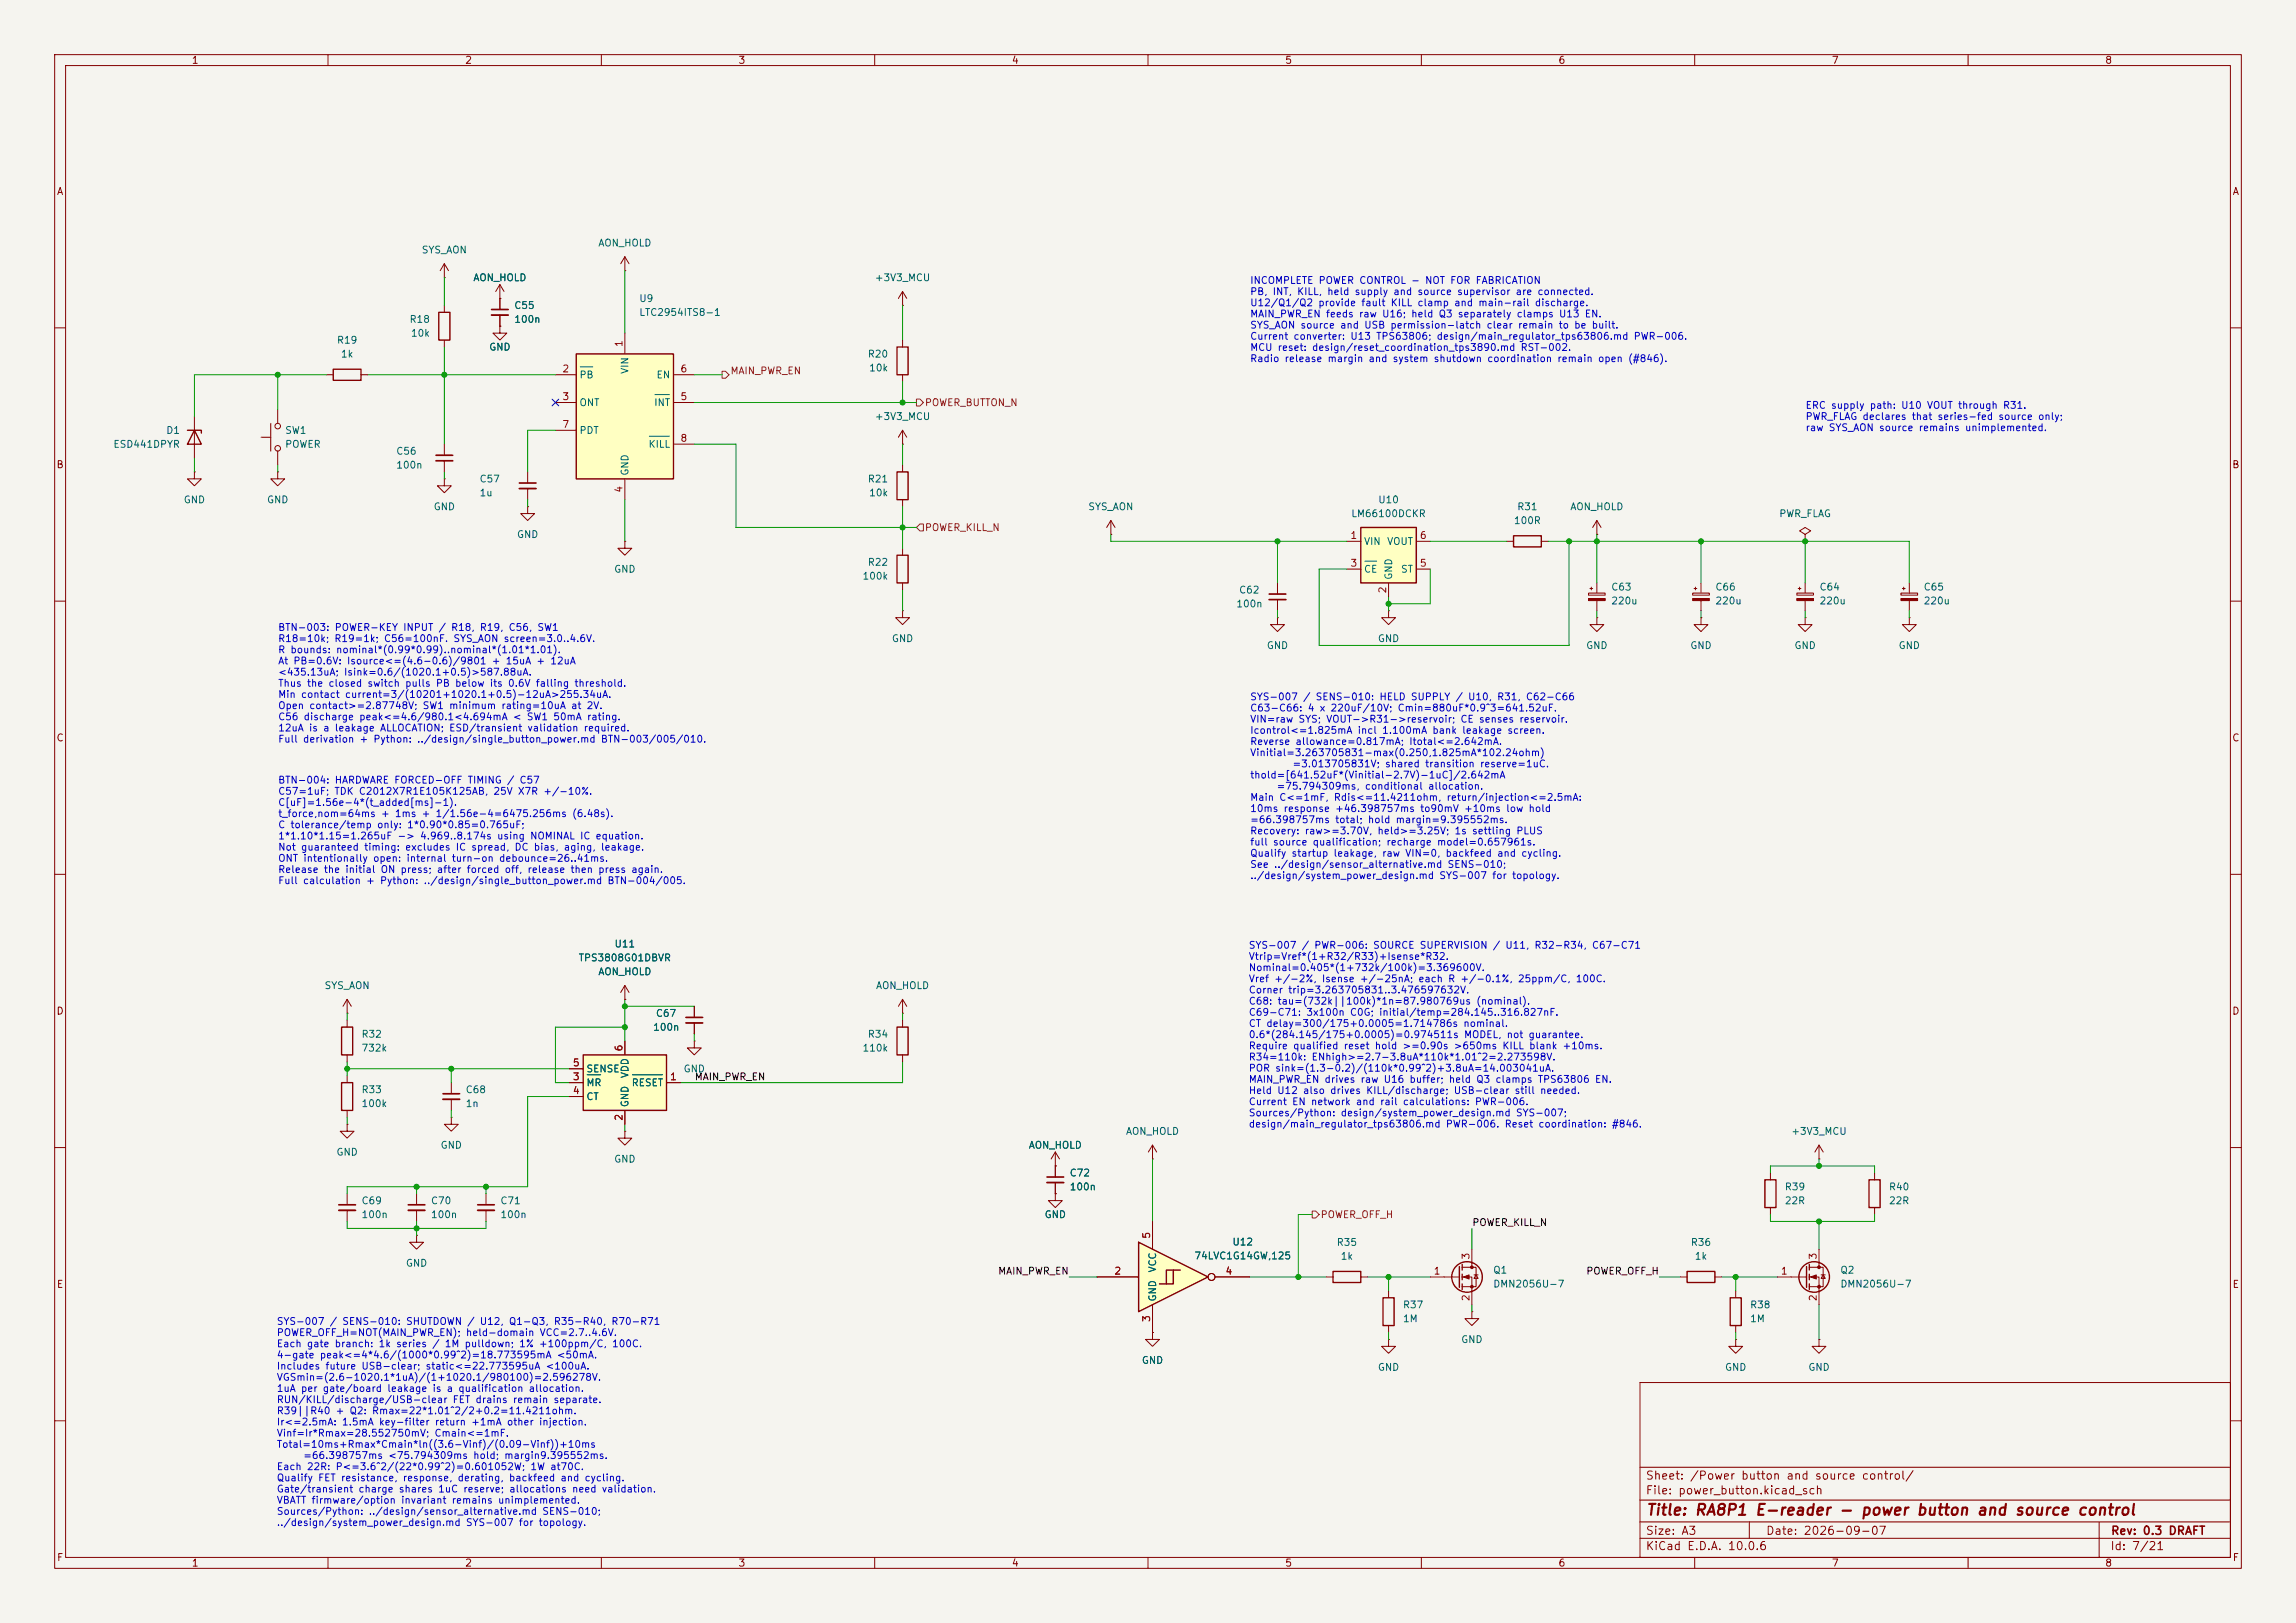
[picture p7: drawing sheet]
<svg xmlns="http://www.w3.org/2000/svg" width="420mm" height="297mm" viewBox="0 0 420 297" stroke-linecap="round" stroke-linejoin="round" font-family="sans-serif">
<defs><g id="words">
<text font-size="2" fill="#840000" x="301" y="277.8">Title: RA8P1 E-reader - power button and source control</text>
<g font-size="1.5" fill="#840000">
<text x="300.9" y="273.8">File: power_button.kicad_sch</text>
<text x="300.9" y="271.1">Sheet: /Power button and source control/</text>
<text x="300.9" y="281.2">Size: A3</text>
<text x="322.9" y="281.2">Date: 2026-09-07</text>
<text x="386" y="281.2">Rev: 0.3 DRAFT</text>
<text x="300.9" y="284">KiCad E.D.A. 10.0.6</text>
<text x="385.9" y="284">Id: 7/21</text>
</g>
<g font-size="1.3" fill="#840000">
<text x="35" y="12">1</text>
<text x="85" y="12">2</text>
<text x="135" y="12">3</text>
<text x="185" y="12">4</text>
<text x="235" y="12">5</text>
<text x="285" y="12">6</text>
<text x="335" y="12">7</text>
<text x="385" y="12">8</text>
<text x="10.3" y="36">A</text>
<text x="408.3" y="36">A</text>
<text x="10.2" y="86">B</text>
<text x="408.2" y="86">B</text>
<text x="10.2" y="136">C</text>
<text x="408.2" y="136">C</text>
<text x="10.2" y="186">D</text>
<text x="408.2" y="186">D</text>
<text x="10.3" y="236">E</text>
<text x="408.3" y="236">E</text>
<text x="10.3" y="286">F</text>
<text x="35" y="287">1</text>
<text x="85" y="287">2</text>
<text x="135" y="287">3</text>
<text x="185" y="287">4</text>
<text x="235" y="287">5</text>
<text x="285" y="287">6</text>
<text x="335" y="287">7</text>
<text x="385" y="287">8</text>
<text x="408.3" y="286">F</text>
</g>
<g font-size="1.3" fill="#006464">
<text x="77" y="46.7">SYS_AON</text>
<text x="109.3" y="45.4">AON_HOLD</text>
<text x="86.5" y="51.8">AON_HOLD</text>
<text x="159.9" y="51.8">+3V3_MCU</text>
<text x="74.8" y="59.4">R18</text>
<text x="94" y="56.8">C55</text>
<text x="94" y="59.4">100n</text>
<text x="116.8" y="55.6">U9</text>
<text x="116.8" y="58.1">LTC2954ITS8-1</text>
<text x="61.5" y="63.2">R19</text>
<text x="62.3" y="65.7">1k</text>
<text x="75.1" y="61.9">10k</text>
<text x="89.4" y="64.5">GND</text>
<text x="158.6" y="65.7">R20</text>
<text x="105.9" y="69.5">PB</text>
<text x="115.3" y="68.5" transform="rotate(-90 115.3 68.5)">VIN</text>
<text x="120" y="69.5">EN</text>
<text x="158.9" y="68.3">10k</text>
<text x="105.9" y="74.6">ONT</text>
<text x="119.6" y="74.6">INT</text>
<text x="159.9" y="77.2">+3V3_MCU</text>
<text x="20.6" y="82.2">ESD441DPYR</text>
<text x="30.3" y="79.7">D1</text>
<text x="52.1" y="79.7">SW1</text>
<text x="52.1" y="82.2">POWER</text>
<text x="72.4" y="83.5">C56</text>
<text x="105.9" y="79.7">PDT</text>
<text x="118.5" y="82.2">KILL</text>
<text x="72.4" y="86.1">100n</text>
<text x="87.6" y="88.6">C57</text>
<text x="115.3" y="87.1" transform="rotate(-90 115.3 87.1)">GND</text>
<text x="158.6" y="88.6">R21</text>
<text x="33.5" y="92.4">GND</text>
<text x="48.7" y="92.4">GND</text>
<text x="79.2" y="93.7">GND</text>
<text x="87.6" y="91.1">1u</text>
<text x="158.9" y="91.1">10k</text>
<text x="199" y="93.7">SYS_AON</text>
<text x="247.1" y="94.9">LM66100DCKR</text>
<text x="252" y="92.4">U10</text>
<text x="277.4" y="93.7">R31</text>
<text x="287.1" y="93.7">AON_HOLD</text>
<text x="325.4" y="94.9">PWR_FLAG</text>
<text x="94.5" y="98.8">GND</text>
<text x="249.4" y="100">VIN</text>
<text x="253.6" y="100">VOUT</text>
<text x="276.8" y="96.2">100R</text>
<text x="112.2" y="105.1">GND</text>
<text x="157.7" y="106.4">100k</text>
<text x="158.6" y="103.8">R22</text>
<text x="249.4" y="105.1">CE</text>
<text x="255" y="106.2" transform="rotate(-90 255 106.2)">GND</text>
<text x="256.2" y="105.1">ST</text>
<text x="226" y="111.5">100n</text>
<text x="226.6" y="108.9">C62</text>
<text x="294.6" y="108.4">C63</text>
<text x="294.6" y="110.9">220u</text>
<text x="313.7" y="108.4">C66</text>
<text x="313.7" y="110.9">220u</text>
<text x="332.7" y="108.4">C64</text>
<text x="332.7" y="110.9">220u</text>
<text x="351.8" y="108.4">C65</text>
<text x="351.8" y="110.9">220u</text>
<text x="163" y="117.8">GND</text>
<text x="231.6" y="119.1">GND</text>
<text x="251.9" y="117.8">GND</text>
<text x="290" y="119.1">GND</text>
<text x="309.1" y="119.1">GND</text>
<text x="328.1" y="119.1">GND</text>
<text x="347.2" y="119.1">GND</text>
<text x="112.3" y="173.7">U11</text>
<text x="105.7" y="176.2">TPS3808G01DBVR</text>
<text x="109.3" y="178.8">AON_HOLD</text>
<text x="59.3" y="181.3">SYS_AON</text>
<text x="160.1" y="181.3">AON_HOLD</text>
<text x="66" y="190.2">R32</text>
<text x="119.4" y="188.9">100n</text>
<text x="119.9" y="186.4">C67</text>
<text x="158.6" y="190.2">R34</text>
<text x="66" y="192.7">732k</text>
<text x="107.2" y="196.5">SENSE</text>
<text x="115.3" y="197.4" transform="rotate(-90 115.3 197.4)">VDD</text>
<text x="124.9" y="196.5">GND</text>
<text x="157.7" y="192.7">110k</text>
<text x="66" y="200.4">R33</text>
<text x="66" y="202.9">100k</text>
<text x="85.1" y="200.4">C68</text>
<text x="85.1" y="202.9">1n</text>
<text x="107.2" y="199.1">MR</text>
<text x="107.2" y="201.6">CT</text>
<text x="115.3" y="202.7" transform="rotate(-90 115.3 202.7)">GND</text>
<text x="115.4" y="199.1">RESET</text>
<text x="205.9" y="208">AON_HOLD</text>
<text x="327.6" y="208">+3V3_MCU</text>
<text x="61.4" y="211.8">GND</text>
<text x="80.5" y="210.5">GND</text>
<text x="112.2" y="213.1">GND</text>
<text x="188.1" y="210.5">AON_HOLD</text>
<text x="195.6" y="215.6">C72</text>
<text x="66" y="220.7">C69</text>
<text x="78.7" y="220.7">C70</text>
<text x="91.4" y="220.7">C71</text>
<text x="195.6" y="218.1">100n</text>
<text x="326.4" y="218.1">R39</text>
<text x="326.4" y="220.7">22R</text>
<text x="345.4" y="218.1">R40</text>
<text x="345.4" y="220.7">22R</text>
<text x="66" y="223.2">100n</text>
<text x="78.7" y="223.2">100n</text>
<text x="91.4" y="223.2">100n</text>
<text x="191" y="223.2">GND</text>
<text x="74.1" y="232.1">GND</text>
<text x="211.8" y="233" transform="rotate(-90 211.8 233)">VCC</text>
<text x="218.4" y="230.8">74LVC1G14GW,125</text>
<text x="225.3" y="228.2">U12</text>
<text x="244.4" y="228.3">R35</text>
<text x="245.1" y="230.8">1k</text>
<text x="273" y="233.4">Q1</text>
<text x="309.2" y="228.3">R36</text>
<text x="309.9" y="230.8">1k</text>
<text x="336.5" y="233.4">Q2</text>
<text x="211.8" y="238.3" transform="rotate(-90 211.8 238.3)">GND</text>
<text x="256.5" y="239.7">R37</text>
<text x="273" y="235.9">DMN2056U-7</text>
<text x="320" y="239.7">R38</text>
<text x="336.5" y="235.9">DMN2056U-7</text>
<text x="256.5" y="242.3">1M</text>
<text x="320" y="242.3">1M</text>
<text x="208.8" y="249.9">GND</text>
<text x="251.9" y="251.2">GND</text>
<text x="267.2" y="246.1">GND</text>
<text x="315.4" y="251.2">GND</text>
<text x="330.7" y="251.2">GND</text>
</g>
<g font-size="1.3" fill="#0000c2">
<text x="228.6" y="52.3">INCOMPLETE POWER CONTROL - NOT FOR FABRICATION</text>
<text x="228.6" y="54.3">PB, INT, KILL, held supply and source supervisor are connected.</text>
<text x="228.6" y="56.3">U12/Q1/Q2 provide fault KILL clamp and main-rail discharge.</text>
<text x="228.6" y="58.4">MAIN_PWR_EN feeds raw U16; held Q3 separately clamps U13 EN.</text>
<text x="228.6" y="60.4">SYS_AON source and USB permission-latch clear remain to be built.</text>
<text x="228.6" y="62.5">Current converter: U13 TPS63806; design/main_regulator_tps63806.md PWR-006.</text>
<text x="228.6" y="64.5">MCU reset: design/reset_coordination_tps3890.md RST-002.</text>
<text x="228.6" y="66.6">Radio release margin and system shutdown coordination remain open (#846).</text>
<text x="330.2" y="75.1">ERC supply path: U10 VOUT through R31.</text>
<text x="330.2" y="77.2">PWR_FLAG declares that series-fed source only;</text>
<text x="330.2" y="79.2">raw SYS_AON source remains unimplemented.</text>
<text x="50.8" y="115.8">BTN-003: POWER-KEY INPUT / R18, R19, C56, SW1</text>
<text x="50.8" y="117.8">R18=10k; R19=1k; C56=100nF. SYS_AON screen=3.0..4.6V.</text>
<text x="50.8" y="119.8">R bounds: nominal*(0.99*0.99)..nominal*(1.01*1.01).</text>
<text x="50.8" y="121.9">At PB=0.6V: Isource&lt;=(4.6-0.6)/9801 + 15uA + 12uA</text>
<text x="50.8" y="123.9">&lt;435.13uA; Isink=0.6/(1020.1+0.5)&gt;587.88uA.</text>
<text x="50.8" y="126">Thus the closed switch pulls PB below its 0.6V falling threshold.</text>
<text x="50.8" y="128">Min contact current=3/(10201+1020.1+0.5)-12uA&gt;255.34uA.</text>
<text x="50.8" y="130.1">Open contact&gt;=2.87748V; SW1 minimum rating=10uA at 2V.</text>
<text x="228.6" y="128.5">SYS-007 / SENS-010: HELD SUPPLY / U10, R31, C62-C66</text>
<text x="228.6" y="130.5">C63-C66: 4 x 220uF/10V; Cmin=880uF*0.9^3=641.52uF.</text>
<text x="50.8" y="132.1">C56 discharge peak&lt;=4.6/980.1&lt;4.694mA &lt; SW1 50mA rating.</text>
<text x="50.8" y="134.2">12uA is a leakage ALLOCATION; ESD/transient validation required.</text>
<text x="50.8" y="136.2">Full derivation + Python: ../design/single_button_power.md BTN-003/005/010.</text>
<text x="228.6" y="132.5">VIN=raw SYS; VOUT-&gt;R31-&gt;reservoir; CE senses reservoir.</text>
<text x="228.6" y="134.6">Icontrol&lt;=1.825mA incl 1.100mA bank leakage screen.</text>
<text x="228.6" y="136.6">Reverse allowance=0.817mA; Itotal&lt;=2.642mA.</text>
<text x="50.8" y="143.7">BTN-004: HARDWARE FORCED-OFF TIMING / C57</text>
<text x="228.6" y="138.7">Vinitial=3.263705831-max(0.250,1.825mA*102.24ohm)</text>
<text x="228.6" y="142.8">thold=[641.52uF*(Vinitial-2.7V)-1uC]/2.642mA</text>
<text x="236.3" y="140.7">=3.013705831V; shared transition reserve=1uC.</text>
<text x="50.8" y="145.7">C57=1uF; TDK C2012X7R1E105K125AB, 25V X7R +/-10%.</text>
<text x="50.8" y="147.8">C[uF]=1.56e-4*(t_added[ms]-1).</text>
<text x="50.8" y="149.8">t_force,nom=64ms + 1ms + 1/1.56e-4=6475.256ms (6.48s).</text>
<text x="228.6" y="146.9">Main C&lt;=1mF, Rdis&lt;=11.4211ohm, return/injection&lt;=2.5mA:</text>
<text x="228.6" y="148.9">10ms response +46.398757ms to90mV +10ms low hold</text>
<text x="233.4" y="144.8">=75.794309ms, conditional allocation.</text>
<text x="50.8" y="151.9">C tolerance/temp only: 1*0.90*0.85=0.765uF;</text>
<text x="50.8" y="153.9">1*1.10*1.15=1.265uF -&gt; 4.969..8.174s using NOMINAL IC equation.</text>
<text x="50.8" y="156">Not guaranteed timing: excludes IC spread, DC bias, aging, leakage.</text>
<text x="228.6" y="150.9">=66.398757ms total; hold margin=9.395552ms.</text>
<text x="228.6" y="153">Recovery: raw&gt;=3.70V, held&gt;=3.25V; 1s settling PLUS</text>
<text x="228.6" y="155">full source qualification; recharge model=0.657961s.</text>
<text x="50.8" y="158">ONT intentionally open: internal turn-on debounce=26..41ms.</text>
<text x="50.8" y="160.1">Release the initial ON press; after forced off, release then press again.</text>
<text x="228.6" y="157.1">Qualify startup leakage, raw VIN=0, backfeed and cycling.</text>
<text x="228.6" y="159.1">See ../design/sensor_alternative.md SENS-010;</text>
<text x="228.6" y="161.2">../design/system_power_design.md SYS-007 for topology.</text>
<text x="50.8" y="162.1">Full calculation + Python: ../design/single_button_power.md BTN-004/005.</text>
<text x="228.3" y="173.9">SYS-007 / PWR-006: SOURCE SUPERVISION / U11, R32-R34, C67-C71</text>
<text x="228.3" y="176">Vtrip=Vref*(1+R32/R33)+Isense*R32.</text>
<text x="228.3" y="178">Nominal=0.405*(1+732k/100k)=3.369600V.</text>
<text x="228.3" y="180.1">Vref +/-2%, Isense +/-25nA; each R +/-0.1%, 25ppm/C, 100C.</text>
<text x="228.3" y="182.1">Corner trip=3.263705831..3.476597632V.</text>
<text x="228.3" y="184.1">C68: tau=(732k||100k)*1n=87.980769us (nominal).</text>
<text x="228.3" y="186.2">C69-C71: 3x100n C0G; initial/temp=284.145..316.827nF.</text>
<text x="228.3" y="188.2">CT delay=300/175+0.0005=1.714786s nominal.</text>
<text x="228.3" y="190.3">0.6*(284.145/175+0.0005)=0.974511s MODEL, not guarantee.</text>
<text x="228.3" y="192.3">Require qualified reset hold &gt;=0.90s &gt;650ms KILL blank +10ms.</text>
<text x="228.3" y="194.4">R34=110k: ENhigh&gt;=2.7-3.8uA*110k*1.01^2=2.273598V.</text>
<text x="228.3" y="196.4">POR sink=(1.3-0.2)/(110k*0.99^2)+3.8uA=14.003041uA.</text>
<text x="228.3" y="198.5">MAIN_PWR_EN drives raw U16 buffer; held Q3 clamps TPS63806 EN.</text>
<text x="228.3" y="200.5">Held U12 also drives KILL/discharge; USB-clear still needed.</text>
<text x="228.3" y="202.5">Current EN network and rail calculations: PWR-006.</text>
<text x="228.3" y="204.6">Sources/Python: design/system_power_design.md SYS-007;</text>
<text x="228.3" y="206.6">design/main_regulator_tps63806.md PWR-006. Reset coordination: #846.</text>
<text x="50.5" y="242.8">SYS-007 / SENS-010: SHUTDOWN / U12, Q1-Q3, R35-R40, R70-R71</text>
<text x="50.5" y="244.8">POWER_OFF_H=NOT(MAIN_PWR_EN); held-domain VCC=2.7..4.6V.</text>
<text x="50.5" y="246.8">Each gate branch: 1k series / 1M pulldown; 1% +100ppm/C, 100C.</text>
<text x="50.5" y="248.9">4-gate peak&lt;=4*4.6/(1000*0.99^2)=18.773595mA &lt;50mA.</text>
<text x="50.5" y="250.9">Includes future USB-clear; static&lt;=22.773595uA &lt;100uA.</text>
<text x="50.5" y="253">VGSmin=(2.6-1020.1*1uA)/(1+1020.1/980100)=2.596278V.</text>
<text x="50.5" y="255">1uA per gate/board leakage is a qualification allocation.</text>
<text x="50.5" y="257.1">RUN/KILL/discharge/USB-clear FET drains remain separate.</text>
<text x="50.5" y="259.1">R39||R40 + Q2: Rmax=22*1.01^2/2+0.2=11.4211ohm.</text>
<text x="50.5" y="261.2">Ir&lt;=2.5mA: 1.5mA key-filter return +1mA other injection.</text>
<text x="50.5" y="263.2">Vinf=Ir*Rmax=28.552750mV; Cmain&lt;=1mF.</text>
<text x="50.5" y="265.2">Total=10ms+Rmax*Cmain*ln((3.6-Vinf)/(0.09-Vinf))+10ms</text>
<text x="50.5" y="269.3">Each 22R: P&lt;=3.6^2/(22*0.99^2)=0.601052W; 1W at70C.</text>
<text x="55.4" y="267.3">=66.398757ms &lt;75.794309ms hold; margin9.395552ms.</text>
<text x="50.5" y="271.4">Qualify FET resistance, response, derating, backfeed and cycling.</text>
<text x="50.5" y="273.4">Gate/transient charge shares 1uC reserve; allocations need validation.</text>
<text x="50.5" y="275.5">VBATT firmware/option invariant remains unimplemented.</text>
<text x="50.5" y="277.5">Sources/Python: ../design/sensor_alternative.md SENS-010;</text>
<text x="50.5" y="279.6">../design/system_power_design.md SYS-007 for topology.</text>
</g>
<g font-size="1.3" fill="#a90000">
<text x="114.2" y="63.6" transform="rotate(-90 114.2 63.6)">1</text>
<text x="102.8" y="68.4">2</text>
<text x="124.4" y="68.4">6</text>
<text x="102.8" y="73.5">3</text>
<text x="124.4" y="73.5">5</text>
<text x="102.8" y="78.6">7</text>
<text x="124.4" y="81.1">8</text>
<text x="114.2" y="90.3" transform="rotate(-90 114.2 90.3)">4</text>
<text x="246.9" y="98.9">1</text>
<text x="259.6" y="98.9">6</text>
<text x="246.9" y="104">3</text>
<text x="259.6" y="104">5</text>
<text x="253.9" y="108.7" transform="rotate(-90 253.9 108.7)">2</text>
<text x="104.7" y="198">3</text>
<text x="104.7" y="195.4">5</text>
<text x="114.2" y="192.5" transform="rotate(-90 114.2 192.5)">6</text>
<text x="122.5" y="198">1</text>
<text x="104.7" y="200.5">4</text>
<text x="114.2" y="205.2" transform="rotate(-90 114.2 205.2)">2</text>
<text x="210.7" y="226.8" transform="rotate(-90 210.7 226.8)">5</text>
<text x="203.7" y="233.5">2</text>
<text x="224.1" y="233.5">4</text>
<text x="262.2" y="233.5">1</text>
<text x="269.1" y="230.6" transform="rotate(-90 269.1 230.6)">3</text>
<text x="325.7" y="233.5">1</text>
<text x="332.6" y="230.6" transform="rotate(-90 332.6 230.6)">3</text>
<text x="269.1" y="238.2" transform="rotate(-90 269.1 238.2)">2</text>
<text x="332.6" y="238.2" transform="rotate(-90 332.6 238.2)">2</text>
<text x="210.7" y="242" transform="rotate(-90 210.7 242)">3</text>
</g>
<g font-size="1.3" fill="#725600">
<text x="133.5" y="68.8">MAIN_PWR_EN</text>
<text x="169.1" y="74.6">POWER_BUTTON_N</text>
<text x="169.1" y="97.5">POWER_KILL_N</text>
<text x="241.5" y="223.2">POWER_OFF_H</text>
</g>
<g font-size="1.3" fill="#0f0f0f">
<text x="127" y="198">MAIN_PWR_EN</text>
<text x="269.2" y="224.7">POWER_KILL_N</text>
<text x="182.5" y="233.6">MAIN_PWR_EN</text>
<text x="290.1" y="233.6">POWER_OFF_H</text>
</g>
</g></defs>
<path d="M0 0h420v297h-420z" fill="#f5f4ef" stroke="#f5f4ef" stroke-width=".18"/>
<g fill="none" stroke="#840000" stroke-width=".18">
<path d="M10 10h400v277h-400zM12 12h396v273h-396zM60 10v2M110 10v2M160 10v2M210 10v2M260 10v2M310 10v2M360 10v2M91.4 59.7v1.3h1.3l-1.3 1.2-1.2-1.2h1.2M91.4 59.7h.1M10 60h2"/>
<path d="M408 60h2M81.3 87.6v1.3h1.2l-1.2 1.3-1.3-1.3h1.3M81.3 87.6h.1M96.5 86.4v2M96.5 89.4v2M114.3 99.1v1.2h1.3l-1.3 1.3-1.3-1.3h1.3M114.3 99.1h.1M165.1 85.1v1.3M165.1 91.4v1.3M330.2 97.8l1-.6-1-.7-1 .7 1 .6v1.3M330.2 99.1h.1M10 110h2"/>
<path d="M165.1 100.3v1.3M165.1 106.7v1.3M408 110h2M10 160h2M408 160h2M63.5 196.9v1.2M82.5 198.1v2.1M10 210h2M63.5 205.7v1.3h1.3l-1.3 1.3-1.3-1.3h1.3M63.5 205.7h.1M63.5 203.2v1.3M82.5 204.5v1.2h1.3l-1.3 1.3-1.2-1.3h1.2"/>
<path d="M82.5 204.5h.1M82.5 201.2v2M323.8 214.6v1.3M408 210h2M76.2 226.1v1.2h1.3l-1.3 1.3-1.3-1.3h1.3M76.2 226.1h.1M323.8 221v1.2M300 253h108v32h-108zM10 260h2M300 278.5h108M300 274.5h108M300 268.5h108"/>
<path d="M320 278.5v3M384 278.5v6.5M408 260h2M60 285v2M110 285v2M160 285v2M210 285v2M260 285v2M300 281.5h108M310 285v2M360 285v2"/>
</g>
<path d="M164.1 86.4h2v5h-2zM164.1 101.6h2v5.1h-2zM62.5 198.1h2v5.1h-2zM322.8 215.9h2.1v5.1h-2.1z" fill="none" stroke="#840000" stroke-width=".25"/>
<path d="M95 88.4h3M81 200.2h3.1" fill="none" stroke="#840000" stroke-width=".3"/>
<path d="M95 89.4h3M81 201.2h3.1" fill="none" stroke="#840000" stroke-width=".33"/>
<path d="M105.4 64.8h17.8v22.8h-17.8z" fill="#ffffc2"/>
<g fill="none" stroke="#840000" stroke-width=".25">
<path d="M80.3 57.2h2v5h-2zM105.4 64.8h17.8v22.8h-17.8zM164.1 63.5h2v5.1h-2zM62.5 188h2v5h-2zM341.9 215.9h2v5.1h-2zM316.5 237.5h2v5.1h-2zM330.5 231.8v3.8M331 231.4v1M331 233.2v1M331 234.9v1.1"/>
<circle cx="331.9" cy="233.7" r="2.79"/>
</g>
<g fill="none" stroke="#840000" stroke-width=".18">
<path d="M81.3 50.8h.1M81.3 48.3l-.8 1.2M81.3 48.3l.7 1.2M81.3 48.3v2.5M81.3 55.9v1.3M91.4 54.6h.1M91.4 52.1l-.7 1.2M91.4 52.1l.8 1.2M91.4 52.1v4.5M91.4 57.7v2M114.3 49.5h.1M114.3 47v2.5"/>
<path d="M114.3 47l-.8 1.3M114.3 47l.8 1.3M165.1 55.9h.1M165.1 53.3v2.6M165.1 53.3l-.8 1.3M165.1 53.3l.8 1.3M81.3 62.2v1.3M101.6 68.6h3.8M101.6 73.7h3.8M101.6 78.7h3.8M114.3 61v3.8M123.2 68.6h3.8"/>
<path d="M123.2 73.7h3.8M165.1 78.7l-.8 1.3M165.1 78.7l.8 1.3M165.1 62.2v1.3M165.1 68.6v1.3M165.1 78.7v2.6M96.5 92.7v1.3h1.3l-1.3 1.3-1.3-1.3h1.3M96.5 92.7h.1M114.3 87.6v3.8M123.2 81.3h3.8M165.1 81.3h.1M233.7 113v1.3h1.2l-1.2 1.3-1.3-1.3h1.3"/>
<path d="M233.7 113h.1M254 111.8v1.2h1.3l-1.3 1.3-1.3-1.3h1.3M254 111.8h.1M309.6 108.5h3.1v.4h-3.1zM309.9 107.7h.5M310.1 107.4v.6M311.1 113v1.3h1.3l-1.3 1.3-1.2-1.3h1.2M311.1 113h.1M311.1 106.7v1.8M311.1 109.9v1.9M347.7 108.5h3.1v.4h-3.1zM348 107.7h.5"/>
<path d="M348.2 107.4v.6M349.2 106.7v1.8M349.2 109.9v1.9M63.5 185.4h.1M63.5 182.9v2.5M63.5 186.7v1.3M63.5 193v1.3M63.5 182.9l-.8 1.3M63.5 182.9l.8 1.3M63.5 218.4v2.1M76.2 218.4v2.1M88.9 218.4v2.1"/>
<path d="M332.7 212.1h.1M332.7 209.6l-.7 1.2M332.7 209.6l.8 1.2M332.7 209.6v2.5M342.9 214.6v1.3M63.5 221.5v2M76.2 221.5v2M88.9 221.5v2M317.5 236.2v1.3M325.1 233.7h5.4M331 231.9h2.5v3.6h-2.5M331 233.7h1.7v5.1"/>
<path d="M332.7 228.6v3.3M333.1 233.3h.8M333.5 233.3l.4 .6h-.8zM342.9 221v1.2M317.5 245.1v1.3h1.3l-1.3 1.2-1.3-1.2h1.3M317.5 245.1h.1M317.5 242.6v1.2M332.7 245.1v1.3h1.3l-1.3 1.2-1.2-1.2h1.2M332.7 245.1h.1"/>
</g>
<path d="M106.1 67.1h2.3M118.8 79.8h3.7M119.8 72.2h2.7" fill="none" stroke="#006464" stroke-width=".18"/>
<path d="M89.9 56.6h3.1M62 220.5h3M74.7 220.5h3M87.4 220.5h3" fill="none" stroke="#840000" stroke-width=".3"/>
<path d="M89.9 57.7h3.1M62 221.5h3M74.7 221.5h3M87.4 221.5h3" fill="none" stroke="#840000" stroke-width=".33"/>
<g fill="#840000" stroke="#840000" stroke-width=".18">
<path d="M331.2 233.7l1-.4v.8z"/>
<path d="M347.7 109.5h3.1v.4h-3.1z"/>
<path d="M309.6 109.5h3.1v.4h-3.1z"/>
<circle cx="332.7" cy="231.9" r=".25"/>
<circle cx="332.7" cy="235.5" r=".25"/>
</g>
<path d="M248.9 96.5h10.2v10.2h-10.2z" fill="#ffffc2"/>
<path d="M34.3 78.7h2.5v.5M35.6 78.7l1.2 2.6h-2.5zM61 67.6h5v2h-5zM248.9 96.5h10.2v10.2h-10.2zM308.6 232.7h5.1v2h-5.1z" fill="none" stroke="#840000" stroke-width=".25"/>
<g fill="none" stroke="#840000" stroke-width=".18">
<path d="M35.6 76.2v7.6M49.5 77.5v5.1M50.8 74.9v2.6M59.7 68.6h1.3M66 68.6h1.3M35.6 86.4v1.2h1.2l-1.2 1.3-1.3-1.3h1.3M35.6 86.4h.1M47.8 80h1.7M50.8 86.4v1.2h1.3l-1.3 1.3-1.3-1.3h1.3M50.8 86.4h.1M50.8 82.6v2.5M81.3 81.3v2"/>
<path d="M81.3 84.3v2.1M246.4 99.1h2.5M259.1 99.1h2.5M165.1 111.8v1.2h1.3l-1.3 1.3-1.3-1.3h1.3M165.1 111.8h.1M246.4 104.1h2.5M254 106.7v2.5M259.1 104.1h2.5M328.7 108.5h3v.4h-3zM328.9 107.7h.5M329.2 107.4v.6M330.2 113v1.3h1.3l-1.3 1.3-1.3-1.3h1.3"/>
<path d="M330.2 113h.1M330.2 106.7v1.8M330.2 109.9v1.9M349.2 113v1.3h1.3l-1.3 1.3-1.2-1.3h1.2M349.2 113h.1M114.3 182.9h.1M114.3 180.3l-.8 1.3M114.3 180.3l.8 1.3M114.3 180.3v2.6M307.3 233.7h1.3M313.7 233.7h1.3"/>
<circle cx="50.8" cy="78" r=".51"/>
<circle cx="50.8" cy="82" r=".51"/>
</g>
<path d="M249.7 102.7h2.1" fill="none" stroke="#006464" stroke-width=".18"/>
<path d="M328.7 109.5h3v.4h-3z" fill="#840000" stroke="#840000" stroke-width=".18"/>
<path d="M79.8 83.3h3" fill="none" stroke="#840000" stroke-width=".3"/>
<path d="M79.8 84.3h3" fill="none" stroke="#840000" stroke-width=".33"/>
<path d="M106.7 193h15.2v10.2h-15.2z" fill="#ffffc2"/>
<g fill="none" stroke="#840000" stroke-width=".25">
<path d="M276.9 98h5v2.1h-5zM106.7 193h15.2v10.2h-15.2zM164.1 188h2v5h-2zM253 237.5h2v5.1h-2zM267 231.8v3.8M267.5 231.4v1M267.5 233.2v1M267.5 234.9v1.1"/>
<circle cx="268.4" cy="233.7" r="2.79"/>
</g>
<g fill="none" stroke="#840000" stroke-width=".18">
<path d="M275.6 99.1h1.3M281.9 99.1h1.3M104.1 198.1h2.6M104.1 195.6h2.6M114.3 190.5v2.5M121.9 198.1h2.6M127 190.5v1.3h1.3l-1.3 1.2-1.3-1.2h1.3M127 190.5h.1M127 184.2v2M127 187.2v2M165.1 185.4h.1M165.1 182.9l-.8 1.3"/>
<path d="M165.1 182.9l.8 1.3M165.1 182.9v2.5M165.1 186.7v1.3M165.1 193v1.3M104.1 200.7h2.6M114.3 207v1.3h1.3l-1.3 1.3-1.3-1.3h1.3M114.3 207h.1M114.3 203.2v2.5M193 213.4h.1M193 218.4v1.3h1.3l-1.3 1.3-1.2-1.3h1.2M193 218.4h.1M193 210.8v4.6"/>
<path d="M193 216.4v2M193 210.8l-.7 1.3M193 210.8l.8 1.3M210.8 212.1h.1M210.8 209.6l-.7 1.2M210.8 209.6l.8 1.2M210.8 209.6v2.5M254 236.2v1.3M261.6 233.7h5.4M267.5 231.9h2.5v3.6h-2.5M267.5 233.7h1.7v5.1M269.2 228.6v3.3"/>
<path d="M269.6 233.3h.8M270 233.3l.4 .6h-.8zM254 245.1v1.3h1.3l-1.3 1.2-1.3-1.2h1.3M254 245.1h.1M254 242.6v1.2M269.2 240v1.3h1.3l-1.3 1.3-1.2-1.3h1.2M269.2 240h.1"/>
</g>
<path d="M107.4 196.7h2.5M115.7 196.7h5.5" fill="none" stroke="#006464" stroke-width=".18"/>
<path d="M125.5 186.2h3M191.5 215.4h3.1" fill="none" stroke="#840000" stroke-width=".3"/>
<path d="M125.5 187.2h3M191.5 216.4h3.1" fill="none" stroke="#840000" stroke-width=".33"/>
<g fill="#840000" stroke="#840000" stroke-width=".18">
<path d="M267.7 233.7l1-.4v.8z"/>
<circle cx="269.2" cy="231.9" r=".25"/>
<circle cx="269.2" cy="235.5" r=".25"/>
</g>
<path d="M208.3 227.3l12.7 6.4-12.7 6.3z" fill="#ffffc2"/>
<path d="M208.3 227.3l12.7 6.4-12.7 6.3zM214.6 232.4v2.5h-2.5M215.9 232.4h-2.5v2.5M243.8 232.7h5.1v2h-5.1z" fill="none" stroke="#840000" stroke-width=".25"/>
<g fill="none" stroke="#840000" stroke-width=".18">
<path d="M91.4 54.6h.1M91.4 59.7h.1M91.4 54.6v2M91.4 57.7v2M203.2 97.8h.1M203.2 95.3l-.8 1.2M203.2 95.3l.8 1.2M203.2 95.3v2.5M292.1 97.8h.1M292.1 95.3l-.8 1.2M292.1 95.3l.8 1.2M292.1 95.3v2.5"/>
<path d="M233.7 106.7v2M233.7 109.7v2.1M290.6 108.5h3v.4h-3zM290.8 107.7h.5M291.1 107.4v.6M292.1 113v1.3h1.3l-1.3 1.3-1.3-1.3h1.3M292.1 113h.1M292.1 106.7v1.8M292.1 109.9v1.9M104.1 198.1h2.6M104.1 195.6h2.6M114.3 182.9h.1"/>
<path d="M114.3 190.5v2.5M121.9 198.1h2.6M127 184.2v2M127 187.2v2M104.1 200.7h2.6M114.3 203.2v2.5M193 213.4h.1M193 218.4h.1M193 213.4v2M193 216.4v2M200.7 233.7h7.6M210.8 223.5v5.1"/>
<path d="M210.8 238.8v5M222.2 233.7h6.4M242.6 233.7h1.2M248.9 233.7h1.3M210.8 243.8v1.3h1.3l-1.3 1.3-1.3-1.3h1.3M210.8 243.8h.1"/>
<circle cx="221.6" cy="233.7" r=".63"/>
</g>
<path d="M290.6 109.5h3v.4h-3z" fill="#840000" stroke="#840000" stroke-width=".18"/>
<path d="M232.2 108.7h3" fill="none" stroke="#840000" stroke-width=".3"/>
<path d="M232.2 109.7h3" fill="none" stroke="#840000" stroke-width=".33"/>
<path d="M132.1 67.9h.6l.6 .7-.6 .6h-.6zM167.6 73h.7l.6 .7-.6 .6h-.7zM168.3 95.9h.6v1.3h-.6l-.7-.7zM240 221.6h.7l.6 .6-.6 .7h-.7z" fill="none" stroke="#725600" stroke-width=".18"/>
<g fill="none" stroke="#009600" stroke-width=".18">
<path d="M81.3 50.8v5.1M114.3 49.5v11.5M165.1 55.9v6.3M50.8 68.6v6.3M59.7 68.6h-24.1v7.6M67.3 68.6h34.3M81.3 63.5v17.8M101.6 78.7h-5.1v7.7M127 73.7h40.6M127 68.6h5.1M165.1 69.9v3.8M35.6 83.8v2.6"/>
<path d="M50.8 85.1v1.3M81.3 86.4v1.2M96.5 91.4v1.3M114.3 91.4v7.7M127 81.3h7.6v15.2h33M165.1 81.3v3.8M165.1 92.7v7.6M203.2 97.8v1.3h43.2M233.7 99.1v7.6M261.6 99.1h14M283.2 99.1h66v7.6M287 99.1v19h-45.7v-14h5.1"/>
<path d="M292.1 97.8v8.9M311.1 99.1v7.6M330.2 99.1v7.6M165.1 108v3.8M233.7 111.8v1.2M254 109.2v2.6M261.6 104.1v6.4h-7.6M292.1 111.8v1.2M311.1 111.8v1.2M330.2 111.8v1.2M349.2 111.8v1.2M63.5 195.6h40.6"/>
<path d="M63.5 185.4v1.3M63.5 194.3v2.6M82.5 195.6v2.5M114.3 182.9v7.6M114.3 188h-12.7v10.1h2.5M114.3 184.2h12.7M127 189.2v1.3M165.1 185.4v1.3M165.1 194.3v3.8h-40.6M63.5 204.5v1.2M76.2 217.2v1.2M82.5 203.2v1.3"/>
<path d="M88.9 217.2v1.2M104.1 200.7h-7.6v16.5h-33v1.2M114.3 205.7v1.3M210.8 212.1v11.4M323.8 214.6v-1.2h19.1v1.2M332.7 212.1v1.3M63.5 223.5v1.3h25.4v-1.3M76.2 223.5v2.6M195.6 233.7h5.1M228.6 233.7h14M240 222.2h-2.5v11.5M250.2 233.7h11.4"/>
<path d="M254 233.7v2.5M269.2 224.8v3.8M269.2 238.8v1.2M303.5 233.7h3.8M315 233.7h10.1M317.5 233.7v2.5M323.8 222.2v1.3h19.1v-1.3M332.7 223.5v5.1M332.7 238.8v6.3M254 243.8v1.3M317.5 243.8v1.3"/>
</g>
<path d="M101 73.1l1.2 1.2M102.2 73.1l-1.2 1.2" fill="none" stroke="#000084" stroke-width=".18"/>
<path d="M107.4 196.7h2.5M115.7 196.7h5.5" fill="none" stroke="#006464" stroke-width=".18"/>
<g fill="#009600" stroke="#009600" stroke-width=".18">
<circle cx="76.2" cy="224.8" r=".46"/>
<circle cx="82.5" cy="195.6" r=".46"/>
<circle cx="88.9" cy="217.2" r=".46"/>
<circle cx="76.2" cy="217.2" r=".46"/>
<circle cx="63.5" cy="195.6" r=".46"/>
<circle cx="330.2" cy="99.1" r=".46"/>
<circle cx="292.1" cy="99.1" r=".46"/>
<circle cx="311.1" cy="99.1" r=".46"/>
<circle cx="332.7" cy="213.4" r=".46"/>
<circle cx="332.7" cy="223.5" r=".46"/>
<circle cx="317.5" cy="233.7" r=".46"/>
<circle cx="165.1" cy="96.5" r=".46"/>
<circle cx="165.1" cy="73.7" r=".46"/>
<circle cx="50.8" cy="68.6" r=".46"/>
<circle cx="81.3" cy="68.6" r=".46"/>
<circle cx="114.3" cy="184.2" r=".46"/>
<circle cx="114.3" cy="188" r=".46"/>
<circle cx="254" cy="233.7" r=".46"/>
<circle cx="237.5" cy="233.7" r=".46"/>
<circle cx="233.7" cy="99.1" r=".46"/>
<circle cx="287" cy="99.1" r=".46"/>
<circle cx="254" cy="110.5" r=".46"/>
</g>
<use href="#words"/>
</svg>
